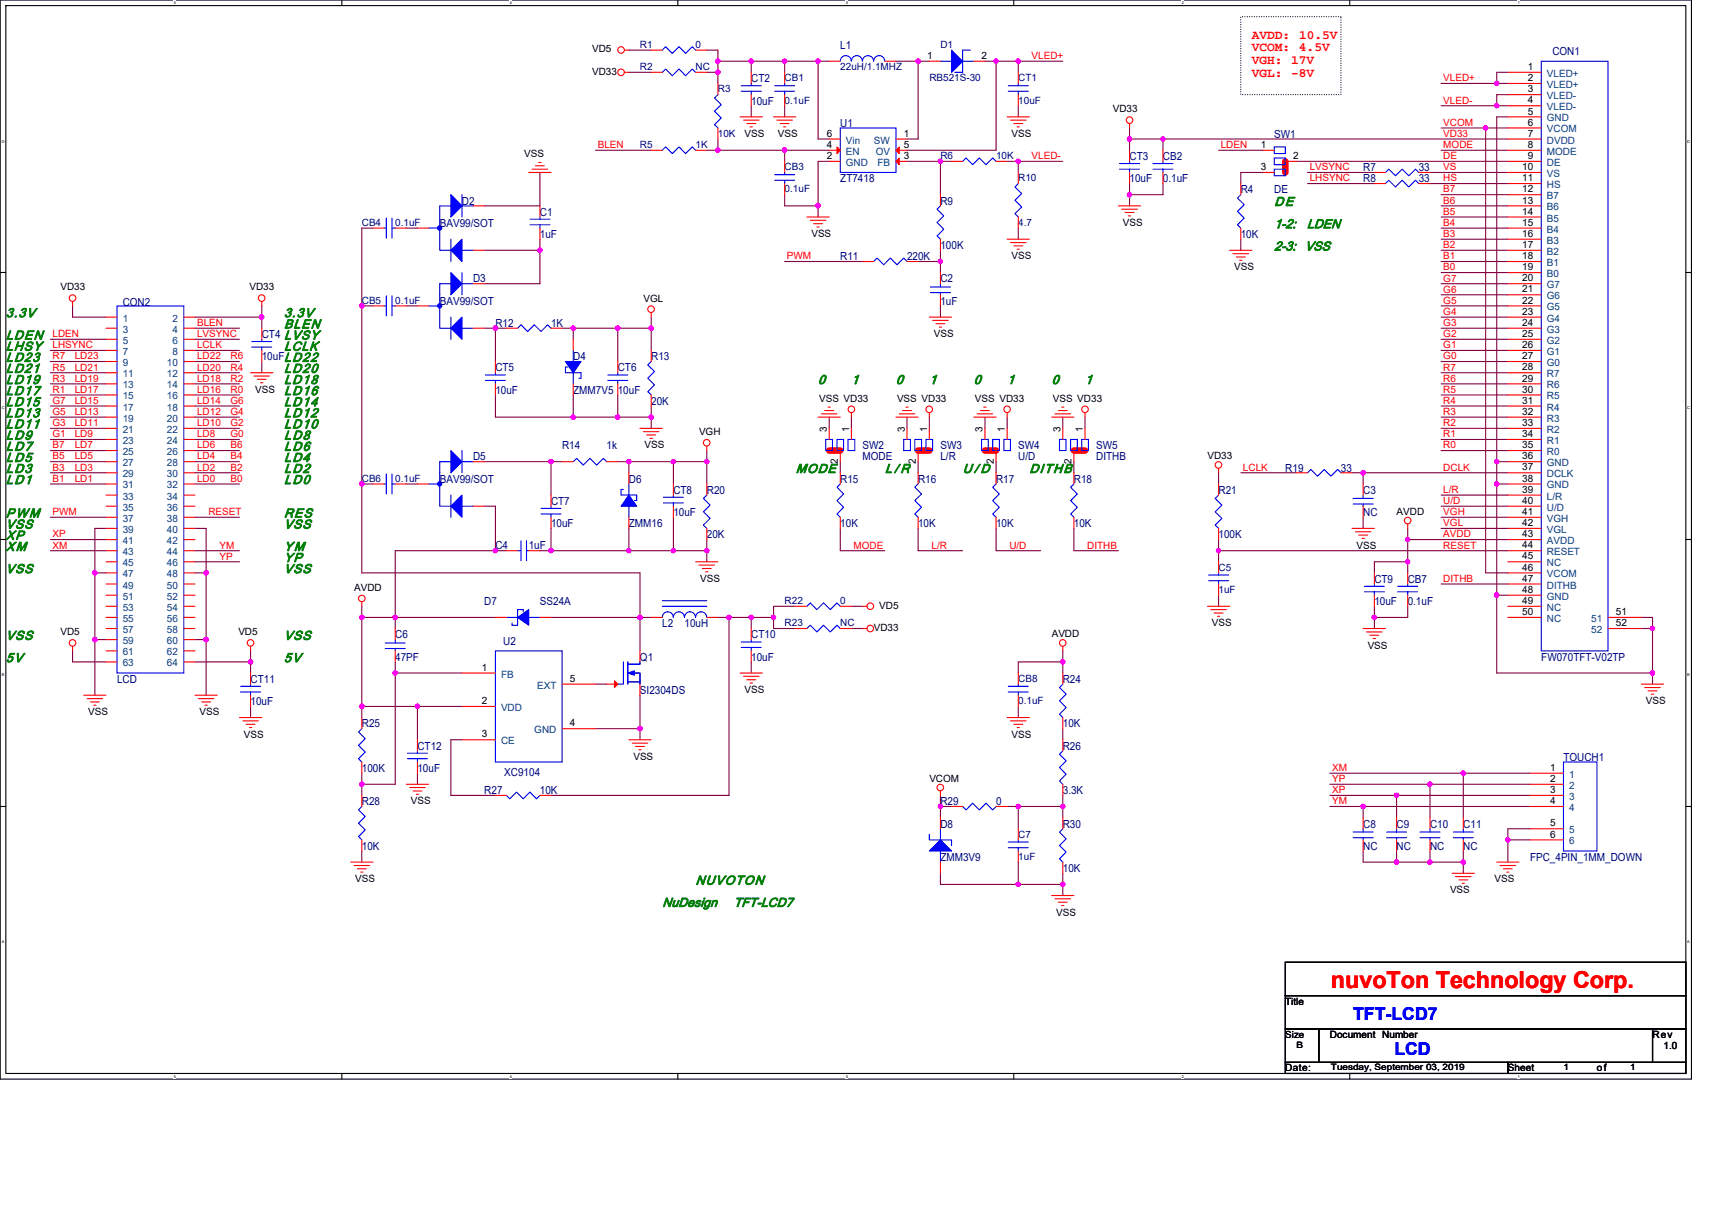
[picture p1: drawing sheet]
<svg xmlns="http://www.w3.org/2000/svg" width="297mm" height="210mm" viewBox="0 0 297 210" stroke-linecap="round" stroke-linejoin="round" font-family="sans-serif">
<defs><g id="words">
<text font-size="4" fill="#f00" x="230.9" y="171.5">nuvoTon Technology Corp.</text>
<g font-size="3.1" fill="#00f">
<text x="234.8" y="177">TFT-LCD7</text>
<text x="241.9" y="183.1">LCD</text>
</g>
<g font-size="2.2" fill="#f00">
<text x="217.2" y="6.7">AVDD: 10.5V</text>
<text x="217.2" y="8.9">VCOM: 4.5V</text>
<text x="217.2" y="11.1">VGH: 17V</text>
<text x="217.2" y="13.4">VGL: -8V</text>
</g>
<g font-size="2.2" fill="#008000">
<text x="221.1" y="35.7">DE</text>
<text x="221.1" y="39.6">1-2:</text>
<text x="226.7" y="39.6">LDEN</text>
<text x="221.1" y="43.5">2-3:</text>
<text x="226.4" y="43.5">VSS</text>
<text x="1" y="58.9">LDEN</text>
<text x="1" y="55">3.3V</text>
<text x="49.3" y="58.9">LVSY</text>
<text x="49.3" y="57">BLEN</text>
<text x="49.3" y="55">3.3V</text>
<text x="1" y="64.7">LD21</text>
<text x="1" y="62.8">LD23</text>
<text x="1" y="60.8">LHSY</text>
<text x="49.3" y="64.7">LD20</text>
<text x="49.3" y="62.8">LD22</text>
<text x="49.3" y="60.8">LCLK</text>
<text x="1" y="70.5">LD15</text>
<text x="1" y="68.6">LD17</text>
<text x="1" y="66.6">LD19</text>
<text x="49.3" y="70.5">LD14</text>
<text x="49.3" y="68.6">LD16</text>
<text x="49.3" y="66.6">LD18</text>
<text x="141.9" y="66.6">0</text>
<text x="147.7" y="66.6">1</text>
<text x="155.4" y="66.6">0</text>
<text x="161.2" y="66.6">1</text>
<text x="168.9" y="66.6">0</text>
<text x="174.7" y="66.6">1</text>
<text x="182.5" y="66.6">0</text>
<text x="188.3" y="66.6">1</text>
<text x="1" y="76.3">LD9</text>
<text x="1" y="74.3">LD11</text>
<text x="1" y="72.4">LD13</text>
<text x="49.3" y="76.3">LD8</text>
<text x="49.3" y="74.3">LD10</text>
<text x="49.3" y="72.4">LD12</text>
<text x="1" y="84">LD1</text>
<text x="1" y="82.1">LD3</text>
<text x="1" y="80.1">LD5</text>
<text x="1" y="78.2">LD7</text>
<text x="49.3" y="84">LD0</text>
<text x="49.3" y="82.1">LD2</text>
<text x="49.3" y="80.1">LD4</text>
<text x="49.3" y="78.2">LD6</text>
<text x="138.1" y="82.1">MODE</text>
<text x="153.5" y="82.1">L / R</text>
<text x="167" y="82.1">U / D</text>
<text x="178.6" y="82.1">DITHB</text>
<text x="1" y="89.8">PWM</text>
<text x="49.3" y="89.8">RES</text>
<text x="1" y="95.6">XM</text>
<text x="1" y="93.6">XP</text>
<text x="1" y="91.7">VSS</text>
<text x="49.3" y="91.7">VSS</text>
<text x="49.3" y="95.6">YM</text>
<text x="1" y="99.4">VSS</text>
<text x="49.3" y="99.4">VSS</text>
<text x="49.3" y="97.5">YP</text>
<text x="1" y="111">VSS</text>
<text x="49.3" y="111">VSS</text>
<text x="1" y="114.9">5V</text>
<text x="49.3" y="114.9">5V</text>
<text x="120.7" y="153.5">NUVOTON</text>
<text x="114.9" y="157.4">NuDesign</text>
<text x="127.3" y="157.4">TFT-LCD7</text>
</g>
<g font-size="1.9" fill="#000080">
<text x="145.8" y="8.5">L1</text>
<text x="269.3" y="9.6">CON1</text>
<text x="130.3" y="14.3">CT2</text>
<text x="130.3" y="18.1">10uF</text>
<text x="145.8" y="22">U1</text>
<text x="221.1" y="23.9">SW1</text>
<text x="196" y="27.8">CT3</text>
<text x="201.8" y="27.8">CB2</text>
<text x="236.5" y="29.7">R7</text>
<text x="246.2" y="29.7">33</text>
<text x="80.2" y="35.5">D2</text>
<text x="145.8" y="31.6">ZT7418</text>
<text x="163.2" y="35.5">R9</text>
<text x="196" y="31.6">10uF</text>
<text x="201.8" y="31.6">0.1uF</text>
<text x="215.3" y="33.6">R4</text>
<text x="221.1" y="33.6">DE</text>
<text x="236.5" y="31.6">R8</text>
<text x="246.2" y="31.6">33</text>
<text x="76.3" y="39.4">BAV99/SOT</text>
<text x="93.7" y="37.4">C1</text>
<text x="93.7" y="41.3">1uF</text>
<text x="215.3" y="41.3">10K</text>
<text x="145.8" y="45.1">R11</text>
<text x="157.4" y="45.1">220K</text>
<text x="163.2" y="43.2">100K</text>
<text x="21.3" y="53.1">CON2</text>
<text x="76.3" y="52.9">BAV99/SOT</text>
<text x="82.1" y="49">D3</text>
<text x="163.2" y="49">C2</text>
<text x="163.2" y="52.9">1uF</text>
<text x="45.4" y="58.7">CT4</text>
<text x="86" y="56.7">R12</text>
<text x="95.6" y="56.7">1K</text>
<text x="45.4" y="62.5">10uF</text>
<text x="86" y="64.5">CT5</text>
<text x="99.5" y="62.5">D4</text>
<text x="107.2" y="64.5">CT6</text>
<text x="113" y="62.5">R13</text>
<text x="86" y="68.3">10uF</text>
<text x="99.5" y="68.3">ZMM7V5</text>
<text x="107.2" y="68.3">10uF</text>
<text x="113" y="70.3">20K</text>
<text x="97.5" y="78">R14</text>
<text x="105.3" y="78">1k</text>
<text x="149.6" y="78">SW2</text>
<text x="163.2" y="78">SW3</text>
<text x="176.7" y="78">SW4</text>
<text x="190.2" y="78">SW5</text>
<text x="76.3" y="83.8">BAV99/SOT</text>
<text x="82.1" y="79.9">D5</text>
<text x="109.1" y="83.8">D6</text>
<text x="145.8" y="83.8">R15</text>
<text x="149.6" y="79.9">MODE</text>
<text x="159.3" y="83.8">R16</text>
<text x="163.2" y="79.9">L/R</text>
<text x="172.8" y="83.8">R17</text>
<text x="176.7" y="79.9">U/D</text>
<text x="186.3" y="83.8">R18</text>
<text x="190.2" y="79.9">DITHB</text>
<text x="223" y="81.8">R19</text>
<text x="232.7" y="81.8">33</text>
<text x="95.6" y="87.6">CT7</text>
<text x="116.8" y="85.7">CT8</text>
<text x="116.8" y="89.6">10uF</text>
<text x="122.6" y="85.7">R20</text>
<text x="211.4" y="85.7">R21</text>
<text x="236.5" y="85.7">C3</text>
<text x="236.5" y="89.6">NC</text>
<text x="86" y="95.4">C4</text>
<text x="91.7" y="95.4">1uF</text>
<text x="95.6" y="91.5">10uF</text>
<text x="109.1" y="91.5">ZMM16</text>
<text x="122.6" y="93.4">20K</text>
<text x="145.8" y="91.5">10K</text>
<text x="159.3" y="91.5">10K</text>
<text x="172.8" y="91.5">10K</text>
<text x="186.3" y="91.5">10K</text>
<text x="211.4" y="93.4">100K</text>
<text x="238.5" y="101.1">CT9</text>
<text x="244.2" y="101.1">CB7</text>
<text x="84" y="105">D7</text>
<text x="93.7" y="105">SS24A</text>
<text x="238.5" y="105">10uF</text>
<text x="244.2" y="105">0.1uF</text>
<text x="68.6" y="110.8">C6</text>
<text x="87.3" y="112">U2</text>
<text x="114.9" y="108.9">L2</text>
<text x="118.8" y="108.9">10uH</text>
<text x="130.3" y="110.8">CT10</text>
<text x="20.3" y="118.5">LCD</text>
<text x="43.5" y="118.5">CT11</text>
<text x="68.6" y="114.7">47PF</text>
<text x="111" y="114.7">Q1</text>
<text x="130.3" y="114.7">10uF</text>
<text x="184.4" y="118.5">R24</text>
<text x="267.4" y="114.7">FW070TFT-V02TP</text>
<text x="43.5" y="122.4">10uF</text>
<text x="111" y="120.4">SI2304DS</text>
<text x="62.8" y="126.2">R25</text>
<text x="72.4" y="130.1">CT12</text>
<text x="184.4" y="126.2">10K</text>
<text x="184.4" y="130.1">R26</text>
<text x="62.8" y="134">100K</text>
<text x="72.4" y="134">10uF</text>
<text x="84" y="137.8">R27</text>
<text x="87.5" y="134.7">XC9104</text>
<text x="93.7" y="137.8">10K</text>
<text x="184.4" y="137.8">3.3K</text>
<text x="271.3" y="132">TOUCH1</text>
<text x="62.8" y="139.7">R28</text>
<text x="163.2" y="143.6">D8</text>
<text x="163.2" y="139.7">R29</text>
<text x="172.8" y="139.7">0</text>
<text x="184.4" y="143.6">R30</text>
<text x="236.5" y="143.6">C8</text>
<text x="242.3" y="143.6">C9</text>
<text x="248.1" y="143.6">C10</text>
<text x="253.9" y="143.6">C11</text>
<text x="62.8" y="147.5">10K</text>
<text x="163.2" y="149.4">ZMM3V9</text>
<text x="236.5" y="147.5">NC</text>
<text x="242.3" y="147.5">NC</text>
<text x="248.1" y="147.5">NC</text>
<text x="253.9" y="147.5">NC</text>
<text x="265.5" y="149.4">FPC_4PIN_1MM_DOWN</text>
<text x="184.4" y="151.3">10K</text>
</g>
<g font-size="1.7">
<text x="102.7" y="9.1">VD5</text>
<text x="160.8" y="10.2">1</text>
<text x="170.3" y="10.2">2</text>
<text x="102.7" y="12.9">VD33</text>
<text x="265.1" y="12.1">1</text>
<text x="265.1" y="14.1">2</text>
<text x="265.1" y="16">3</text>
<text x="265.1" y="17.9">4</text>
<text x="129.2" y="23.7">VSS</text>
<text x="135" y="23.7">VSS</text>
<text x="143.5" y="23.7">6</text>
<text x="156.8" y="23.7">1</text>
<text x="175.5" y="23.7">VSS</text>
<text x="193.1" y="19.5">VD33</text>
<text x="265.1" y="19.9">5</text>
<text x="265.1" y="21.8">6</text>
<text x="265.1" y="23.7">7</text>
<text x="91" y="27.2">VSS</text>
<text x="143.5" y="27.6">2</text>
<text x="143.5" y="25.7">4</text>
<text x="156.8" y="25.7">5</text>
<text x="156.8" y="27.6">3</text>
<text x="218.8" y="25.7">1</text>
<text x="218.8" y="29.5">3</text>
<text x="224.4" y="27.6">2</text>
<text x="264.1" y="29.5">10</text>
<text x="265.1" y="25.7">8</text>
<text x="265.1" y="27.6">9</text>
<text x="264.1" y="31.5">11</text>
<text x="264.1" y="33.4">12</text>
<text x="264.1" y="35.3">13</text>
<text x="140.8" y="41.1">VSS</text>
<text x="194.8" y="39.2">VSS</text>
<text x="264.1" y="37.3">14</text>
<text x="264.1" y="39.2">15</text>
<text x="264.1" y="41.1">16</text>
<text x="175.5" y="45">VSS</text>
<text x="214.1" y="46.9">VSS</text>
<text x="264.1" y="43">17</text>
<text x="264.1" y="45">18</text>
<text x="264.1" y="46.9">19</text>
<text x="10.5" y="50.4">VD33</text>
<text x="43.3" y="50.4">VD33</text>
<text x="111.6" y="52.3">VGL</text>
<text x="264.1" y="48.8">20</text>
<text x="264.1" y="50.8">21</text>
<text x="264.1" y="52.7">22</text>
<text x="162" y="58.5">VSS</text>
<text x="264.1" y="54.6">23</text>
<text x="264.1" y="56.6">24</text>
<text x="264.1" y="58.5">25</text>
<text x="264.1" y="60.4">26</text>
<text x="264.1" y="62.3">27</text>
<text x="264.1" y="64.3">28</text>
<text x="44.3" y="68.2">VSS</text>
<text x="142.1" y="69.7">VSS VD33</text>
<text x="155.6" y="69.7">VSS VD33</text>
<text x="169.2" y="69.7">VSS VD33</text>
<text x="182.7" y="69.7">VSS VD33</text>
<text x="264.1" y="66.2">29</text>
<text x="264.1" y="68.1">30</text>
<text x="264.1" y="70.1">31</text>
<text x="264.1" y="72">32</text>
<text x="111.8" y="77.8">VSS</text>
<text x="121.3" y="75.5">VGH</text>
<text x="143.5" y="74.9" transform="rotate(-90 143.5 74.9)">3</text>
<text x="147.3" y="74.9" transform="rotate(-90 147.3 74.9)">1</text>
<text x="157" y="74.9" transform="rotate(-90 157 74.9)">3</text>
<text x="160.8" y="74.9" transform="rotate(-90 160.8 74.9)">1</text>
<text x="170.5" y="74.9" transform="rotate(-90 170.5 74.9)">3</text>
<text x="174.3" y="74.9" transform="rotate(-90 174.3 74.9)">1</text>
<text x="184" y="74.9" transform="rotate(-90 184 74.9)">3</text>
<text x="187.9" y="74.9" transform="rotate(-90 187.9 74.9)">1</text>
<text x="264.1" y="73.9">33</text>
<text x="264.1" y="75.9">34</text>
<text x="264.1" y="77.8">35</text>
<text x="145.4" y="80.5" transform="rotate(-90 145.4 80.5)">2</text>
<text x="158.9" y="80.5" transform="rotate(-90 158.9 80.5)">2</text>
<text x="172.4" y="80.5" transform="rotate(-90 172.4 80.5)">2</text>
<text x="185.9" y="80.5" transform="rotate(-90 185.9 80.5)">2</text>
<text x="209.5" y="79.7">VD33</text>
<text x="264.1" y="79.7">36</text>
<text x="264.1" y="81.6">37</text>
<text x="264.1" y="83.6">38</text>
<text x="242.3" y="89.4">AVDD</text>
<text x="264.1" y="85.5">39</text>
<text x="264.1" y="87.4">40</text>
<text x="264.1" y="89.4">41</text>
<text x="235.4" y="95.2">VSS</text>
<text x="264.1" y="91.3">42</text>
<text x="264.1" y="93.2">43</text>
<text x="264.1" y="95.2">44</text>
<text x="121.5" y="101">VSS</text>
<text x="264.1" y="97.1">45</text>
<text x="264.1" y="99">46</text>
<text x="264.1" y="100.9">47</text>
<text x="61.4" y="102.5">AVDD</text>
<text x="152.5" y="105.6">VD5</text>
<text x="264.1" y="102.9">48</text>
<text x="264.1" y="104.8">49</text>
<text x="264.1" y="106.7">50</text>
<text x="280.3" y="106.7">51</text>
<text x="10.5" y="110.2">VD5</text>
<text x="41.4" y="110.2">VD5</text>
<text x="151.6" y="109.5">VD33</text>
<text x="182.5" y="110.6">AVDD</text>
<text x="210.3" y="108.7">VSS</text>
<text x="237.3" y="112.5">VSS</text>
<text x="280.3" y="108.7">52</text>
<text x="83.6" y="116.4">1</text>
<text x="98.9" y="118.3">5</text>
<text x="15.3" y="124.1">VSS</text>
<text x="34.6" y="124.1">VSS</text>
<text x="83.6" y="122.2">2</text>
<text x="129.2" y="120.3">VSS</text>
<text x="285.6" y="122.2">VSS</text>
<text x="42.3" y="128">VSS</text>
<text x="83.6" y="128">3</text>
<text x="98.9" y="126">4</text>
<text x="109.9" y="131.8">VSS</text>
<text x="175.5" y="128">VSS</text>
<text x="161.2" y="135.7">VCOM</text>
<text x="268.9" y="133.8">1</text>
<text x="268.9" y="135.7">2</text>
<text x="268.9" y="137.6">3</text>
<text x="71.3" y="139.6">VSS</text>
<text x="268.9" y="139.6">4</text>
<text x="268.9" y="143.4">5</text>
<text x="268.9" y="145.4">6</text>
<text x="61.6" y="153.1">VSS</text>
<text x="251.6" y="155">VSS</text>
<text x="259.3" y="153.1">VSS</text>
<text x="183.2" y="158.9">VSS</text>
<text x="223" y="174.3">Title</text>
<text x="223" y="180.1">Size</text>
<text x="223" y="185.9">Date:</text>
<text x="230.7" y="180.1">Document Number</text>
<text x="261.6" y="185.9">Sheet</text>
<text x="277.1" y="185.9">of</text>
<text x="286.7" y="180.1">Rev</text>
<text x="288.6" y="182.1">1.0</text>
</g>
<g font-size="1.7" fill="#000080">
<text x="111" y="8.3">R1</text>
<text x="120.7" y="8.3">0</text>
<text x="163.2" y="8.3">D1</text>
<text x="111" y="12.2">R2</text>
<text x="120.7" y="12.2">NC</text>
<text x="124.6" y="16">R3</text>
<text x="136.1" y="14.1">CB1</text>
<text x="136.1" y="18">0.1uF</text>
<text x="145.8" y="12.2">22uH/1.1MHZ</text>
<text x="161.2" y="14.1">RB521S-30</text>
<text x="176.7" y="14.1">CT1</text>
<text x="176.7" y="18">10uF</text>
<text x="124.6" y="23.7">10K</text>
<text x="111" y="25.7">R5</text>
<text x="120.7" y="25.7">1K</text>
<text x="136.1" y="29.5">CB3</text>
<text x="163.2" y="27.6">R6</text>
<text x="172.8" y="27.6">10K</text>
<text x="136.1" y="33.4">0.1uF</text>
<text x="176.7" y="31.5">R10</text>
<text x="62.8" y="39.2">CB4</text>
<text x="68.6" y="39.2">0.1uF</text>
<text x="176.7" y="39.2">4.7</text>
<text x="62.8" y="52.7">CB5</text>
<text x="68.6" y="52.7">0.1uF</text>
<text x="62.8" y="83.6">CB6</text>
<text x="68.6" y="83.6">0.1uF</text>
<text x="211.4" y="99">C5</text>
<text x="136.1" y="104.8">R22</text>
<text x="145.8" y="104.8">0</text>
<text x="211.4" y="102.9">1uF</text>
<text x="136.1" y="108.7">R23</text>
<text x="145.8" y="108.7">NC</text>
<text x="176.7" y="118.3">CB8</text>
<text x="176.7" y="122.2">0.1uF</text>
<text x="176.7" y="145.4">C7</text>
<text x="176.7" y="149.2">1uF</text>
</g>
<g font-size="1.7" fill="#f00">
<text x="179" y="10.2">VLED+</text>
<text x="250.4" y="14.1">VLED+</text>
<text x="250.4" y="18">VLED-</text>
<text x="250.4" y="21.8">VCOM</text>
<text x="250.4" y="23.7">VD33</text>
<text x="103.7" y="25.7">BLEN</text>
<text x="179" y="27.6">VLED-</text>
<text x="211.8" y="25.7">LDEN</text>
<text x="227.2" y="29.5">LVSYNC</text>
<text x="250.4" y="25.7">MODE</text>
<text x="250.4" y="27.6">DE</text>
<text x="250.4" y="29.5">VS</text>
<text x="227.2" y="31.5">LHSYNC</text>
<text x="250.4" y="31.5">HS</text>
<text x="250.4" y="33.4">B7</text>
<text x="250.4" y="35.3">B6</text>
<text x="250.4" y="37.3">B5</text>
<text x="250.4" y="39.2">B4</text>
<text x="250.4" y="41.1">B3</text>
<text x="136.5" y="45">PWM</text>
<text x="250.4" y="45">B1</text>
<text x="250.4" y="43.1">B2</text>
<text x="250.4" y="46.9">B0</text>
<text x="250.4" y="48.9">G7</text>
<text x="250.4" y="50.8">G6</text>
<text x="250.4" y="52.7">G5</text>
<text x="9.1" y="58.5">LDEN</text>
<text x="34.2" y="56.6">BLEN</text>
<text x="34.2" y="58.5">LVSYNC</text>
<text x="250.4" y="54.7">G4</text>
<text x="250.4" y="56.6">G3</text>
<text x="250.4" y="58.5">G2</text>
<text x="9.1" y="60.4">LHSYNC</text>
<text x="9.1" y="64.3">R5</text>
<text x="9.1" y="62.4">R7</text>
<text x="13" y="64.3">LD21</text>
<text x="13" y="62.4">LD23</text>
<text x="34.2" y="64.3">LD20</text>
<text x="34.2" y="62.4">LD22</text>
<text x="34.2" y="60.4">LCLK</text>
<text x="40" y="64.3">R4</text>
<text x="40" y="62.4">R6</text>
<text x="250.4" y="60.4">G1</text>
<text x="250.4" y="62.4">G0</text>
<text x="250.4" y="64.3">R7</text>
<text x="9.1" y="70.1">G7</text>
<text x="9.1" y="68.2">R1</text>
<text x="9.1" y="66.2">R3</text>
<text x="13" y="70.1">LD15</text>
<text x="13" y="68.2">LD17</text>
<text x="13" y="66.2">LD19</text>
<text x="34.2" y="70.1">LD14</text>
<text x="34.2" y="68.2">LD16</text>
<text x="34.2" y="66.2">LD18</text>
<text x="40" y="70.1">G6</text>
<text x="40" y="68.2">R0</text>
<text x="40" y="66.2">R2</text>
<text x="250.4" y="66.2">R6</text>
<text x="250.4" y="68.2">R5</text>
<text x="250.4" y="70.1">R4</text>
<text x="9.1" y="74">G3</text>
<text x="9.1" y="72">G5</text>
<text x="9.1" y="75.9">G1</text>
<text x="9.1" y="77.8">B7</text>
<text x="13" y="74">LD11</text>
<text x="13" y="72">LD13</text>
<text x="13" y="75.9">LD9</text>
<text x="13" y="77.8">LD7</text>
<text x="34.2" y="72">LD12</text>
<text x="34.2" y="74">LD10</text>
<text x="34.2" y="75.9">LD8</text>
<text x="34.2" y="77.8">LD6</text>
<text x="40" y="72">G4</text>
<text x="40" y="74">G2</text>
<text x="40" y="75.9">G0</text>
<text x="40" y="77.8">B6</text>
<text x="250.4" y="72">R3</text>
<text x="250.4" y="74">R2</text>
<text x="250.4" y="75.9">R1</text>
<text x="250.4" y="77.8">R0</text>
<text x="9.1" y="83.6">B1</text>
<text x="9.1" y="81.7">B3</text>
<text x="9.1" y="79.7">B5</text>
<text x="13" y="83.6">LD1</text>
<text x="13" y="81.7">LD3</text>
<text x="13" y="79.7">LD5</text>
<text x="34.2" y="79.7">LD4</text>
<text x="34.2" y="81.7">LD2</text>
<text x="34.2" y="83.6">LD0</text>
<text x="40" y="79.7">B4</text>
<text x="40" y="81.7">B2</text>
<text x="40" y="83.6">B0</text>
<text x="215.7" y="81.7">LCLK</text>
<text x="250.4" y="81.7">DCLK</text>
<text x="9.1" y="89.4">PWM</text>
<text x="36.1" y="89.4">RESET</text>
<text x="250.4" y="85.5">L/R</text>
<text x="250.4" y="87.5">U/D</text>
<text x="250.4" y="89.4">VGH</text>
<text x="9.1" y="95.2">XM</text>
<text x="9.1" y="93.3">XP</text>
<text x="38.1" y="95.2">YM</text>
<text x="148.1" y="95.2">MODE</text>
<text x="161.6" y="95.2">L/R</text>
<text x="175.1" y="95.2">U/D</text>
<text x="188.6" y="95.2">DITHB</text>
<text x="250.4" y="91.3">VGL</text>
<text x="250.4" y="93.3">AVDD</text>
<text x="250.4" y="95.2">RESET</text>
<text x="38.1" y="97.1">YP</text>
<text x="250.4" y="101">DITHB</text>
<text x="231.1" y="133.8">XM</text>
<text x="231.1" y="135.7">YP</text>
<text x="231.1" y="137.6">XP</text>
<text x="231.1" y="139.6">YM</text>
</g>
<g font-size="1.7" fill="#004080">
<text x="268.4" y="13.3">VLED+</text>
<text x="268.4" y="15.3">VLED+</text>
<text x="268.4" y="17.2">VLED-</text>
<text x="268.4" y="19.1">VLED-</text>
<text x="268.4" y="21.1">GND</text>
<text x="268.4" y="23">VCOM</text>
<text x="146.8" y="28.8">GND</text>
<text x="146.8" y="26.9">EN</text>
<text x="146.8" y="24.9">Vin</text>
<text x="151.6" y="24.9">SW</text>
<text x="152" y="26.9">OV</text>
<text x="152.2" y="28.8">FB</text>
<text x="268.4" y="24.9">DVDD</text>
<text x="268.4" y="26.9">MODE</text>
<text x="268.4" y="28.8">DE</text>
<text x="268.4" y="30.7">VS</text>
<text x="268.4" y="32.6">HS</text>
<text x="268.4" y="34.6">B7</text>
<text x="268.4" y="36.5">B6</text>
<text x="268.4" y="38.4">B5</text>
<text x="268.4" y="40.4">B4</text>
<text x="268.4" y="42.3">B3</text>
<text x="268.4" y="44.2">B2</text>
<text x="268.4" y="46.2">B1</text>
<text x="268.4" y="48.1">B0</text>
<text x="268.4" y="50">G7</text>
<text x="268.4" y="51.9">G6</text>
<text x="268.4" y="53.9">G5</text>
<text x="21.3" y="55.8">1</text>
<text x="21.3" y="57.7">3</text>
<text x="21.3" y="59.7">5</text>
<text x="29.9" y="55.8">2</text>
<text x="29.9" y="57.7">4</text>
<text x="29.9" y="59.7">6</text>
<text x="268.4" y="55.8">G4</text>
<text x="268.4" y="57.7">G3</text>
<text x="268.4" y="59.7">G2</text>
<text x="21.3" y="61.6">7</text>
<text x="21.3" y="63.5">9</text>
<text x="21.3" y="65.5">11</text>
<text x="29" y="63.5">10</text>
<text x="29" y="65.5">12</text>
<text x="29.9" y="61.6">8</text>
<text x="268.4" y="61.6">G1</text>
<text x="268.4" y="63.5">G0</text>
<text x="268.4" y="65.5">R7</text>
<text x="21.3" y="67.4">13</text>
<text x="21.3" y="69.3">15</text>
<text x="21.3" y="71.2">17</text>
<text x="29" y="67.4">14</text>
<text x="29" y="69.3">16</text>
<text x="29" y="71.2">18</text>
<text x="268.4" y="67.4">R6</text>
<text x="268.4" y="69.3">R5</text>
<text x="268.4" y="71.2">R4</text>
<text x="21.3" y="73.2">19</text>
<text x="21.3" y="75.1">21</text>
<text x="21.3" y="77">23</text>
<text x="29" y="73.2">20</text>
<text x="29" y="75.1">22</text>
<text x="29" y="77">24</text>
<text x="268.4" y="73.2">R3</text>
<text x="268.4" y="75.1">R2</text>
<text x="268.4" y="77">R1</text>
<text x="21.3" y="79">25</text>
<text x="21.3" y="80.9">27</text>
<text x="21.3" y="82.8">29</text>
<text x="29" y="79">26</text>
<text x="29" y="80.9">28</text>
<text x="29" y="82.8">30</text>
<text x="268.4" y="79">R0</text>
<text x="268.4" y="80.9">GND</text>
<text x="268.4" y="82.8">DCLK</text>
<text x="21.3" y="84.8">31</text>
<text x="21.3" y="86.7">33</text>
<text x="21.3" y="88.6">35</text>
<text x="29" y="84.8">32</text>
<text x="29" y="86.7">34</text>
<text x="29" y="88.6">36</text>
<text x="268.4" y="84.8">GND</text>
<text x="268.4" y="86.7">L/R</text>
<text x="268.4" y="88.6">U/D</text>
<text x="21.3" y="90.6">37</text>
<text x="21.3" y="92.5">39</text>
<text x="21.3" y="94.4">41</text>
<text x="29" y="90.6">38</text>
<text x="29" y="92.5">40</text>
<text x="29" y="94.4">42</text>
<text x="268.4" y="90.6">VGH</text>
<text x="268.4" y="92.5">VGL</text>
<text x="268.4" y="94.4">AVDD</text>
<text x="21.3" y="96.4">43</text>
<text x="21.3" y="98.3">45</text>
<text x="21.3" y="100.2">47</text>
<text x="29" y="96.4">44</text>
<text x="29" y="98.3">46</text>
<text x="29" y="100.2">48</text>
<text x="268.4" y="96.4">RESET</text>
<text x="268.4" y="98.3">NC</text>
<text x="268.4" y="100.2">VCOM</text>
<text x="21.3" y="102.1">49</text>
<text x="21.3" y="104.1">51</text>
<text x="21.3" y="106">53</text>
<text x="21.3" y="107.9">55</text>
<text x="29" y="102.1">50</text>
<text x="29" y="104.1">52</text>
<text x="29" y="106">54</text>
<text x="29" y="107.9">56</text>
<text x="268.4" y="102.1">DITHB</text>
<text x="268.4" y="104.1">GND</text>
<text x="268.4" y="106">NC</text>
<text x="268.4" y="107.9">NC</text>
<text x="276.1" y="107.9">51</text>
<text x="21.3" y="109.9">57</text>
<text x="21.3" y="111.8">59</text>
<text x="21.3" y="113.7">61</text>
<text x="29" y="109.9">58</text>
<text x="29" y="111.8">60</text>
<text x="29" y="113.7">62</text>
<text x="276.1" y="109.9">52</text>
<text x="21.3" y="115.7">63</text>
<text x="29" y="115.7">64</text>
<text x="86.9" y="117.6">FB</text>
<text x="93.2" y="119.5">EXT</text>
<text x="86.9" y="123.4">VDD</text>
<text x="86.9" y="129.2">CE</text>
<text x="92.7" y="127.2">GND</text>
<text x="272.2" y="135">1</text>
<text x="272.2" y="136.9">2</text>
<text x="272.2" y="138.8">3</text>
<text x="272.2" y="140.7">4</text>
<text x="272.2" y="144.6">5</text>
<text x="272.2" y="146.5">6</text>
</g>
<g font-size="1.5">
<text x="224.9" y="181.9">B</text>
<text x="230.9" y="185.7">Tuesday, September 03, 2019</text>
<text x="271.3" y="185.7">1</text>
<text x="282.8" y="185.7">1</text>
</g>
<g font-size=".7">
<text x="30.2" y=".7">5</text>
<text x="88.5" y=".7">4</text>
<text x="146.7" y=".7">3</text>
<text x="205" y=".7">2</text>
<text x="263.3" y=".7">1</text>
<text x=".3" y="24.7">D</text>
<text x="292.8" y="24.7">D</text>
<text x=".3" y="71.1">C</text>
<text x="292.8" y="71.1">C</text>
<text x=".3" y="117.4">B</text>
<text x="292.8" y="117.4">B</text>
<text x=".3" y="163.7">A</text>
<text x="292.8" y="163.7">A</text>
<text x="30.2" y="187">5</text>
<text x="88.5" y="187">4</text>
<text x="146.7" y="187">3</text>
<text x="205" y="187">2</text>
<text x="263.3" y="187">1</text>
</g>
</g></defs>
<path d="M0 0h293.5v187.3h-293.5zM1 1h291.5v185.3h-291.5z" fill="none" stroke="#000" stroke-width=".19"/>
<g fill="#fff">
<path d="M30.2 .1h.3v.8h-.3z"/>
<path d="M30.2 186.4h.3v.8h-.3z"/>
</g>
<path d="M59.3 0v1M59.3 186.3v1" fill="none" stroke="#000" stroke-width=".19"/>
<g fill="#fff">
<path d="M88.5 .1h.3v.8h-.3z"/>
<path d="M88.5 186.4h.3v.8h-.3z"/>
</g>
<path d="M117.6 0v1M117.6 186.3v1" fill="none" stroke="#000" stroke-width=".19"/>
<g fill="#fff">
<path d="M146.7 .1h.4v.8h-.4z"/>
<path d="M146.7 186.4h.4v.8h-.4z"/>
</g>
<path d="M175.9 0v1M175.9 186.3v1" fill="none" stroke="#000" stroke-width=".19"/>
<g fill="#fff">
<path d="M205 .1h.4v.8h-.4z"/>
<path d="M205 186.4h.4v.8h-.4z"/>
</g>
<path d="M234.2 0v1M234.2 186.3v1" fill="none" stroke="#000" stroke-width=".19"/>
<g fill="#fff">
<path d="M263.3 .1h.4v.8h-.4z"/>
<path d="M263.3 186.4h.4v.8h-.4z"/>
<path d="M.3 24.1h.5v.8h-.5z"/>
<path d="M292.8 24.1h.4v.8h-.4z"/>
<path d="M.3 70.4h.5v.8h-.5z"/>
<path d="M292.8 70.4h.4v.8h-.4z"/>
</g>
<path d="M0 47.3h1M292.5 47.3h1" fill="none" stroke="#000" stroke-width=".19"/>
<g fill="#fff">
<path d="M.3 116.8h.4v.7h-.4z"/>
<path d="M292.8 116.8h.4v.7h-.4z"/>
</g>
<path d="M0 93.6h1M292.5 93.6h1" fill="none" stroke="#000" stroke-width=".19"/>
<g fill="#fff">
<path d="M.3 163.1h.4v.8h-.4z"/>
<path d="M292.8 163.1h.4v.8h-.4z"/>
</g>
<path d="M0 140h1M292.5 140h1M223 167h69.5v5.8h-69.5zM223 172.8h69.5v5.8h-69.5zM223 178.6h5.8v5.8h-5.8zM228.8 178.6h57.9v5.8h-57.9zM286.7 178.6h5.8v5.8h-5.8zM223 184.4h38.6v1.9h-38.6zM261.6 184.4h30.9v1.9h-30.9z" fill="none" stroke="#000" stroke-width=".19"/>
<path d="M215.3 2.9h17.4v13.5h-17.4z" fill="none" stroke="#000" stroke-width=".19" stroke-dasharray="0 .4"/>
<path d="M223 28v1.9M143.9 78.2h1.9M159.3 78.2h1.9M170.9 78.2h1.9M186.3 78.2h2" fill="none" stroke="#f00" stroke-width="1.1"/>
<g fill="none" stroke="#800040" stroke-width=".19">
<path d="M109.1 8.7h3.9M109.1 12.6h3.9M122.6 8.7h2v1.9M122.6 12.6h2M124.6 10.6h5.7M124.6 10.6v2M124.6 12.6v1.9M130.3 10.6v2M130.3 18.4v1.9M130.3 10.6h5.8M136.1 18.4v1.9M136.1 10.6v2"/>
<path d="M136.1 10.6h5.8M141.9 10.6v13.5h2M141.9 10.6h2M155.4 10.6h3.9M159.3 10.6v13.5h-1.9M159.3 10.6h1.9M170.9 10.6h5.8M172.8 10.6v15.5h-15.4M176.7 18.4v1.9M176.7 10.6v2M176.7 10.6h7.7M250 14.5h11.6"/>
<path d="M250 18.4h11.6M261.6 12.6h-1.9v1.9M261.6 16.4h-1.9v2M64.7 39.6h-1.9v13.5M70.5 39.6h1.9M93.7 29.9v5.8h-9.7M103.3 26.1h9.7M122.6 26.1h2M124.6 24.1v2M124.6 26.1h11.5M136.1 33.8v1.9h5.8v2M136.1 26.1v1.9"/>
<path d="M136.1 26.1h7.8M143.9 28h-2v7.7M157.4 28h5.8M163.2 28v5.8M163.2 28h1.9M174.7 28h2M176.7 28v1.9M176.7 28h7.7M176.7 39.6v1.9M196 24.1v2M196 22.2v1.9M196 31.9v1.9"/>
<path d="M196 33.8v1.9M196 24.1h5.8v2M201.8 31.9v1.9h-5.8M201.8 24.1h59.8M211.4 26.1h7.8M219.2 29.9h-3.9v2M224.9 28h36.7M226.9 31.9h11.6M226.9 29.9h11.6M248.1 29.9h13.5M248.1 31.9h13.5M250 26.1h11.6"/>
<path d="M250 33.8h11.6M250 35.7h11.6M250 37.7h11.6M250 39.6h11.6M250 22.2h7.8M257.8 22.2v77.2h3.8M257.8 22.2h3.8M261.6 20.3h-1.9v59.8M8.7 58.9h9.7M12.6 53.1v1.9h5.8M33.8 55h11.6M33.8 57h7.7"/>
<path d="M33.8 58.9h7.7M45.4 53.1v1.9M45.4 55v2M62.8 53.1v30.9M62.8 53.1h1.9M70.5 53.1h1.9M84 43.4h9.7M84 57h2M86 57h1.9M86 57v5.7M93.7 41.5v1.9M93.7 43.4v5.8h-9.7"/>
<path d="M97.5 57h2M99.5 57h7.7M99.5 57v1.9M107.2 57v5.7M107.2 57h5.8M113 55v2M113 57v3.8M136.1 45.4h13.5M159.3 45.4h3.9M163.2 45.4v1.9M163.2 43.4v2M163.2 53.1v1.9"/>
<path d="M215.3 41.5v1.9M250 45.4h11.6M250 41.5h11.6M250 43.4h11.6M250 47.3h11.6M250 49.2h11.6M250 51.2h11.6M250 53.1h11.6M250 55h11.6M250 57h11.6M250 58.9h11.6M8.7 70.5h9.7"/>
<path d="M8.7 74.3h9.7M8.7 72.4h9.7M8.7 76.3h9.7M8.7 78.2h9.7M8.7 68.5h9.7M8.7 66.6h9.7M8.7 64.7h9.7M8.7 62.7h9.7M8.7 60.8h9.7M33.8 70.5h7.7M33.8 72.4h7.7M33.8 74.3h7.7"/>
<path d="M33.8 76.3h7.7M33.8 78.2h7.7M33.8 68.5h7.7M33.8 66.6h7.7M33.8 64.7h7.7M33.8 62.7h7.7M33.8 60.8h7.7M45.4 62.7v2M86 68.5v3.9h13.5M99.5 72.4h7.7M99.5 68.5v3.9M107.2 68.5v3.9"/>
<path d="M107.2 72.4h5.8M113 70.5v1.9M113 72.4v1.9M122.6 78.2v1.9M143.9 72.4v1.9M147.7 72.4v1.9M157.4 72.4v1.9M161.2 72.4v1.9M170.9 72.4v1.9M174.7 72.4v1.9M184.4 72.4v1.9M188.3 72.4v1.9"/>
<path d="M250 60.8h11.6M250 62.7h11.6M250 64.7h11.6M250 66.6h11.6M250 68.5h11.6M250 70.5h11.6M250 72.4h11.6M250 74.3h11.6M250 76.3h11.6M250 78.2h11.6M8.7 84h9.7M8.7 82h9.7"/>
<path d="M8.7 80.1h9.7M8.7 89.8h9.7M8.7 93.6h9.7M8.7 95.6h9.7M18.4 99.4h-1.9v11.6M18.4 91.7h-1.9v7.7M33.8 80.1h7.7M33.8 82h7.7M33.8 84h7.7M33.8 91.7h2v19.3M33.8 99.4h2M33.8 97.5h7.7"/>
<path d="M33.8 95.6h7.7M33.8 89.8h7.7M62.8 84v15.4h48.2v7.7h2M62.8 84h1.9M70.5 84h1.9M84 87.8h2v7.8M84 80.1h11.6M86 95.6h-17.4v11.5M86 95.6h1.9M93.7 95.6h1.9M95.6 91.7v3.9M95.6 95.6h13.5"/>
<path d="M95.6 80.1h1.9M95.6 80.1v5.8M107.2 80.1h1.9M109.1 80.1h7.7M109.1 95.6h7.7M109.1 91.7v3.9M109.1 80.1v1.9M116.8 80.1v3.9M116.8 89.8v5.8M116.8 80.1h5.8M116.8 95.6h5.8M122.6 80.1v3.9"/>
<path d="M122.6 93.6v2M122.6 95.6v1.9M145.8 80.1v1.9M145.8 91.7v3.9h7.7M159.3 91.7v3.9h7.7M159.3 80.1v1.9M172.8 91.7v3.9h7.7M172.8 80.1v1.9M186.3 91.7v3.9h7.8M186.3 80.1v1.9M211.4 82v2M211.4 93.6v2"/>
<path d="M211.4 95.6v1.9M211.4 95.6h50.2M215.3 82h9.6M234.6 82h1.9v2M236.5 89.8v1.9M236.5 82h25.1M244.2 91.7v1.9M244.2 97.5h-5.7v1.9M244.2 93.6v5.8M244.2 93.6h17.4M250 85.9h11.6M250 87.8h11.6"/>
<path d="M250 89.8h11.6M250 91.7h11.6M259.7 80.1v3.9M259.7 84v19.3M259.7 80.1h1.9M259.7 84h1.9M12.6 112.9v2h5.8M18.4 111h-1.9v9.7M33.8 111h2M33.8 114.9h9.7M35.8 111v9.6M43.5 112.9v2"/>
<path d="M43.5 114.9v1.9M62.8 107.1v15.5M62.8 105.2v1.9M62.8 107.1h5.8M68.6 116.8v19.3h-5.8M68.6 116.8h11.6M68.6 107.1h17.4M68.6 107.1v2M68.6 114.9v1.9M95.6 107.1h15.4v5.8M103.3 118.7h2M124.6 107.1h1.9"/>
<path d="M126.5 107.1v30.9h-30.9M126.5 107.1h3.8M130.3 107.1h3.9M130.3 107.1v2M130.3 114.9v1.9M134.2 107.1v2h3.9M138.1 105.2h-3.9v1.9M147.7 105.2h1.9M147.7 109.1h1.9M184.4 112.9v2M184.4 114.9h-7.7v1.9M184.4 114.9v1.9"/>
<path d="M211.4 103.3v1.9M238.5 105.2v1.9M238.5 107.1v2M244.2 105.2v1.9h-5.7M250 101.3h11.6M259.7 103.3v13.5h27M259.7 103.3h1.9M284.8 107.1h1.9v2M284.8 109.1h1.9M286.7 109.1v7.7M286.7 116.8v1.9M43.5 122.6v1.9"/>
<path d="M62.8 122.6h9.6M62.8 134.2v1.9M62.8 122.6v1.9M62.8 136.1v1.9M72.4 122.6h7.8M72.4 134.2v1.9M72.4 122.6v5.8M80.2 128.4h-2v9.6h7.8M103.3 126.4h7.7M111 126.4v2M111 120.6v5.8M163.2 138v2"/>
<path d="M163.2 140h1.9M163.2 140v1.9M174.7 140h2M176.7 122.6v1.9M176.7 140v3.8M176.7 140h7.7M184.4 138v2M184.4 126.4v2M184.4 140v1.9M230.7 138h11.6M230.7 136.1h17.4M230.7 134.2h23.2"/>
<path d="M230.7 140h5.8M236.5 140h29M236.5 140v1.9M242.3 138v3.9M242.3 138h23.2M248.1 136.1v5.8M248.1 136.1h17.4M253.9 134.2v7.7M253.9 134.2h11.6M62.8 147.7v1.9M163.2 151.6v1.9h13.5M176.7 149.6v3.9"/>
<path d="M176.7 153.5h7.7M184.4 151.6v1.9M184.4 153.5v1.9M236.5 147.7v1.9h5.8M242.3 147.7v1.9M242.3 149.6h5.8M248.1 147.7v1.9M248.1 149.6h5.8M253.9 147.7v1.9M253.9 149.6v2M261.6 145.8h3.9M261.6 145.8v3.8"/>
<path d="M265.5 143.8h-3.9v2"/>
</g>
<g fill="#f0f" stroke="#f0f" stroke-width=".19">
<circle cx="259.7" cy="14.5" r=".38"/>
<circle cx="259.7" cy="18.3" r=".38"/>
<circle cx="201.8" cy="24.1" r=".38"/>
<circle cx="236.5" cy="82" r=".38"/>
<circle cx="286.7" cy="109.1" r=".38"/>
<circle cx="259.7" cy="80.1" r=".38"/>
<circle cx="259.7" cy="103.3" r=".38"/>
<circle cx="259.7" cy="84" r=".38"/>
<circle cx="286.7" cy="116.8" r=".38"/>
<circle cx="257.7" cy="22.2" r=".38"/>
<circle cx="196" cy="24.1" r=".38"/>
<circle cx="196" cy="33.8" r=".38"/>
<circle cx="136.1" cy="26.1" r=".38"/>
<circle cx="141.9" cy="35.7" r=".38"/>
<circle cx="159.3" cy="10.6" r=".38"/>
<circle cx="172.8" cy="10.6" r=".38"/>
<circle cx="176.7" cy="10.6" r=".38"/>
<circle cx="176.7" cy="28" r=".38"/>
<circle cx="163.2" cy="28" r=".38"/>
<circle cx="136.1" cy="10.6" r=".38"/>
<circle cx="141.9" cy="10.6" r=".38"/>
<circle cx="163.2" cy="45.4" r=".38"/>
<circle cx="111" cy="126.4" r=".38"/>
<circle cx="111" cy="107.1" r=".38"/>
<circle cx="68.6" cy="107.1" r=".38"/>
<circle cx="68.6" cy="116.8" r=".38"/>
<circle cx="72.4" cy="122.6" r=".38"/>
<circle cx="109.1" cy="95.6" r=".38"/>
<circle cx="85.9" cy="95.6" r=".38"/>
<circle cx="116.8" cy="80.1" r=".38"/>
<circle cx="109.1" cy="80.1" r=".38"/>
<circle cx="122.6" cy="80.1" r=".38"/>
<circle cx="122.6" cy="95.6" r=".38"/>
<circle cx="99.4" cy="56.9" r=".38"/>
<circle cx="99.4" cy="72.4" r=".38"/>
<circle cx="62.8" cy="136.1" r=".38"/>
<circle cx="62.8" cy="122.6" r=".38"/>
<circle cx="62.8" cy="107.1" r=".38"/>
<circle cx="116.8" cy="95.6" r=".38"/>
<circle cx="95.6" cy="80.1" r=".38"/>
<circle cx="95.6" cy="95.6" r=".38"/>
<circle cx="62.8" cy="84" r=".38"/>
<circle cx="85.9" cy="56.9" r=".38"/>
<circle cx="113" cy="56.9" r=".38"/>
<circle cx="107.2" cy="56.9" r=".38"/>
<circle cx="107.2" cy="72.4" r=".38"/>
<circle cx="113" cy="72.4" r=".38"/>
<circle cx="93.7" cy="43.4" r=".38"/>
<circle cx="62.8" cy="53.1" r=".38"/>
<circle cx="261.6" cy="145.7" r=".38"/>
<circle cx="253.9" cy="134.2" r=".38"/>
<circle cx="248.1" cy="136.1" r=".38"/>
<circle cx="242.3" cy="138" r=".38"/>
<circle cx="236.5" cy="140" r=".38"/>
<circle cx="253.9" cy="149.6" r=".38"/>
<circle cx="248.1" cy="149.6" r=".38"/>
<circle cx="242.3" cy="149.6" r=".38"/>
<circle cx="163.2" cy="140" r=".38"/>
<circle cx="184.4" cy="114.9" r=".38"/>
<circle cx="184.4" cy="153.5" r=".38"/>
<circle cx="176.7" cy="153.5" r=".38"/>
<circle cx="176.7" cy="140" r=".38"/>
<circle cx="184.4" cy="140" r=".38"/>
<circle cx="211.4" cy="95.6" r=".38"/>
<circle cx="43.5" cy="114.9" r=".38"/>
<circle cx="238.4" cy="107.1" r=".38"/>
<circle cx="244.2" cy="97.5" r=".38"/>
<circle cx="244.2" cy="93.6" r=".38"/>
<circle cx="130.3" cy="10.6" r=".38"/>
<circle cx="124.5" cy="10.6" r=".38"/>
<circle cx="124.5" cy="12.5" r=".38"/>
<circle cx="124.5" cy="26.1" r=".38"/>
<circle cx="130.3" cy="107.1" r=".38"/>
<circle cx="134.2" cy="107.1" r=".38"/>
<circle cx="45.4" cy="55" r=".38"/>
<circle cx="126.5" cy="107.1" r=".38"/>
<circle cx="16.4" cy="99.4" r=".38"/>
<circle cx="16.4" cy="111" r=".38"/>
<circle cx="35.7" cy="111" r=".38"/>
<circle cx="35.8" cy="99.4" r=".38"/>
</g>
<g fill="none" stroke="#f00" stroke-width=".19">
<path d="M108.3 12.6h.8M108.3 8.7h.8M113 12.6h1.9M113 8.7h1.9M120.7 12.6h1.9M120.7 8.7h1.9M124.6 14.5v1.9M130.3 12.6v1.9M130.3 16.4v2M136.1 12.6v1.9M136.1 16.4v2M143.9 10.6h1.9"/>
<path d="M153.5 10.6h1.9M161.2 10.6h2M168.9 10.6h2M176.7 12.6v1.9M176.7 16.4v2M261.6 12.6h5.8M261.6 14.5h5.8M261.6 16.4h5.8M261.6 18.4h5.8M64.7 39.6h2M68.6 39.6h1.9M72.4 39.6h2"/>
<path d="M82.1 35.7h1.9M91.7 29.9h3.9M92.3 29.4h2.7M92.9 28.8h1.5M93.5 28.2h.4M93.7 35.7v2M93.7 39.6v1.9M113 26.1h1.9M120.7 26.1h1.9M124.6 22.2v1.9M128.4 20.3h3.9M129 20.8h2.7"/>
<path d="M129.6 21.4h1.5M130.2 22h.4M134.2 20.3h3.9M134.8 20.8h2.7M135.4 21.4h1.5M136 22h.3M136.1 28v1.9M136.1 31.9v1.9M140 37.7h3.9M140.6 38.2h2.7M141.2 38.8h1.5M141.7 39.4h.4"/>
<path d="M143.9 28h1.9M143.9 26.1h1.9M143.9 24.1h1.9M155.4 24.1h2M155.4 28h2M155.4 26.1h2M163.2 33.8v1.9M165.1 28h1.9M172.8 28h1.9M174.7 20.3h3.9M175.3 20.8h2.7M175.9 21.4h1.6"/>
<path d="M176.5 22h.4M176.7 37.7v1.9M176.7 29.9v2M194.1 35.7h3.8M194.6 36.3h2.7M195.2 36.9h1.6M195.8 37.5h.4M196 21.4v.8M196 26.1v1.9M196 29.9v2M201.8 26.1v1.9M201.8 29.9v2"/>
<path d="M215.3 31.9v1.9M215.3 39.6v1.9M219.2 26.1h1.9M219.2 29.9h1.9M223 28h1.9M238.5 31.9h1.9M238.5 29.9h1.9M246.2 31.9h1.9M246.2 29.9h1.9M261.6 20.3h5.8M261.6 22.2h5.8M261.6 24.1h5.8"/>
<path d="M261.6 26.1h5.8M261.6 28h5.8M261.6 29.9h5.8M261.6 31.9h5.8M261.6 33.8h5.8M261.6 35.7h5.8M261.6 37.7h5.8M261.6 39.6h5.8M12.6 52.3v.8M18.4 55h1.9M18.4 57h1.9M18.4 58.9h1.9"/>
<path d="M31.9 55h1.9M31.9 57h1.9M31.9 58.9h1.9M45.4 52.3v.8M45.4 57v1.9M64.7 53.1h2M68.6 53.1h1.9M72.4 53.1h2M82.1 43.4h1.9M82.1 57h1.9M82.1 49.2h1.9M87.9 57h1.9"/>
<path d="M95.6 57h1.9M99.5 58.9v1.9M113 54.3v.7M149.6 45.4h2M157.4 45.4h1.9M161.2 55h3.9M161.8 55.6h2.7M162.4 56.2h1.5M163 56.8h.4M163.2 41.5v1.9M163.2 51.2v1.9M163.2 47.3v1.9"/>
<path d="M174.7 41.5h3.9M175.3 42.1h2.7M175.9 42.7h1.6M176.5 43.2h.4M213.4 43.4h3.8M213.9 44h2.7M214.5 44.6h1.6M215.1 45.2h.4M261.6 41.5h5.8M261.6 43.4h5.8M261.6 45.4h5.8M261.6 47.3h5.8"/>
<path d="M261.6 49.2h5.8M261.6 51.2h5.8M261.6 53.1h5.8M261.6 55h5.8M261.6 57h5.8M261.6 58.9h5.8M18.4 60.8h1.9M18.4 62.7h1.9M18.4 64.7h1.9M18.4 66.6h1.9M18.4 68.5h1.9M18.4 70.5h1.9"/>
<path d="M18.4 72.4h1.9M18.4 74.3h1.9M18.4 76.3h1.9M18.4 78.2h1.9M31.9 60.8h1.9M31.9 62.7h1.9M31.9 64.7h1.9M31.9 66.6h1.9M31.9 68.5h1.9M31.9 70.5h1.9M31.9 72.4h1.9M31.9 74.3h1.9"/>
<path d="M31.9 76.3h1.9M31.9 78.2h1.9M43.5 64.7h3.8M44.1 65.3h2.7M44.6 65.8h1.6M45.2 66.4h.4M45.4 60.8v1.9M86 62.7v2M86 66.6v1.9M99.5 66.6v1.9M107.2 62.7v2M107.2 66.6v1.9"/>
<path d="M111 74.3h3.9M111.6 74.9h2.7M112.2 75.5h1.5M112.8 76.1h.4M113 60.8v1.9M113 68.5v2M122.6 77.4v.8M141.9 72.4h3.9M142.5 71.8h2.7M143.1 71.2h1.5M143.7 70.7h.4M143.9 74.3v2"/>
<path d="M145.8 78.2v1.9M147.7 71.6v.8M147.7 74.3v2M155.4 72.4h3.9M156 71.8h2.7M156.6 71.2h1.6M157.2 70.7h.4M157.4 74.3v2M159.3 78.2v1.9M161.2 71.6v.8M161.2 74.3v2M168.9 72.4h3.9"/>
<path d="M169.5 71.8h2.7M170.1 71.2h1.6M170.7 70.7h.4M170.9 74.3v2M172.8 78.2v1.9M174.7 71.6v.8M174.7 74.3v2M182.5 72.4h3.8M183 71.8h2.8M183.6 71.2h1.6M184.2 70.7h.4M184.4 74.3v2"/>
<path d="M186.3 78.2v1.9M188.3 71.6v.8M188.3 74.3v2M261.6 60.8h5.8M261.6 62.7h5.8M261.6 64.7h5.8M261.6 66.6h5.8M261.6 68.5h5.8M261.6 70.5h5.8M261.6 72.4h5.8M261.6 74.3h5.8M261.6 76.3h5.8"/>
<path d="M261.6 78.2h5.8M18.4 80.1h1.9M18.4 82h1.9M18.4 84h1.9M18.4 85.9h1.9M18.4 87.8h1.9M18.4 89.8h1.9M18.4 91.7h1.9M18.4 93.6h1.9M18.4 95.6h1.9M18.4 97.5h1.9M18.4 99.4h1.9"/>
<path d="M31.9 80.1h1.9M31.9 82h1.9M31.9 84h1.9M31.9 85.9h1.9M31.9 87.8h1.9M31.9 89.8h1.9M31.9 91.7h1.9M31.9 93.6h1.9M31.9 95.6h1.9M31.9 97.5h1.9M31.9 99.4h1.9M64.7 84h2"/>
<path d="M68.6 84h1.9M72.4 84h2M82.1 87.8h1.9M82.1 80.1h1.9M87.9 95.6h1.9M91.7 95.6h2M95.6 85.9v1.9M95.6 89.8v1.9M97.5 80.1h2M105.3 80.1h1.9M109.1 89.8v1.9M109.1 82v2"/>
<path d="M116.8 84v1.9M116.8 87.8v2M120.7 97.5h3.9M121.3 98.1h2.7M121.9 98.7h1.5M122.4 99.2h.4M122.6 84v1.9M122.6 91.7v1.9M145.8 82v2M145.8 89.8v1.9M159.3 82v2M159.3 89.8v1.9"/>
<path d="M172.8 82v2M172.8 89.8v1.9M186.3 82v2M186.3 89.8v1.9M211.4 81.3v.7M211.4 84v1.9M211.4 91.7v1.9M211.4 97.5v1.9M224.9 82h2M232.7 82h1.9M234.6 91.7h3.9M235.2 92.3h2.7"/>
<path d="M235.8 92.9h1.5M236.3 93.4h.4M236.5 87.8v2M236.5 84v1.9M238.5 99.4v1.9M244.2 90.9v.8M244.2 99.4v1.9M261.6 80.1h5.8M261.6 82h5.8M261.6 84h5.8M261.6 85.9h5.8M261.6 87.8h5.8"/>
<path d="M261.6 89.8h5.8M261.6 91.7h5.8M261.6 93.6h5.8M261.6 95.6h5.8M261.6 97.5h5.8M261.6 99.4h5.8M12.6 112.2v.7M18.4 101.3h1.9M18.4 103.3h1.9M18.4 105.2h1.9M18.4 107.1h1.9M18.4 109.1h1.9"/>
<path d="M18.4 111h1.9M18.4 112.9h1.9M18.4 114.9h1.9M31.9 101.3h1.9M31.9 103.3h1.9M31.9 105.2h1.9M31.9 107.1h1.9M31.9 109.1h1.9M31.9 111h1.9M31.9 112.9h1.9M31.9 114.9h1.9M43.5 112.2v.7"/>
<path d="M43.5 116.8v1.9M62.8 104.4v.8M68.6 112.9v2M68.6 109.1v1.9M80.2 116.8h5.8M86 107.1h1.9M93.7 107.1h1.9M97.5 118.7h5.8M105.3 118.7h1.9M111 118.7v2M111 112.9v2M113 107.1h1.9"/>
<path d="M122.6 107.1h2M128.4 116.8h3.9M129 117.4h2.7M129.6 118h1.5M130.2 118.5h.4M130.3 109.1v1.9M130.3 112.9v2M138.1 105.2h1.9M138.1 109.1h1.9M145.8 105.2h1.9M145.8 109.1h1.9M149.6 105.2h.8"/>
<path d="M149.6 109.1h.8M176.7 116.8v1.9M184.4 112.2v.7M184.4 116.8v1.9M209.5 105.2h3.9M210.1 105.8h2.7M210.6 106.4h1.6M211.2 107h.4M211.4 101.3v2M236.5 109.1h3.9M237.1 109.7h2.7M237.7 110.2h1.5"/>
<path d="M238.2 110.8h.5M238.5 103.3v1.9M244.2 103.3v1.9M261.6 101.3h5.8M261.6 103.3h5.8M261.6 105.2h5.8M261.6 107.1h5.8M279 107.1h5.8M279 109.1h5.8M284.8 118.7h3.8M285.4 119.3h2.7M285.9 119.9h1.6"/>
<path d="M14.5 120.6h3.9M15.1 121.2h2.7M15.7 121.8h1.5M16.3 122.4h.4M33.8 120.6h3.9M34.4 121.2h2.7M35 121.8h1.5M35.6 122.4h.4M41.5 124.5h3.9M42.1 125.1h2.7M42.7 125.7h1.6M43.3 126.3h.4"/>
<path d="M43.5 120.6v2M62.8 138v2M62.8 124.5v1.9M62.8 132.2v2M70.5 136.1h3.9M71.1 136.7h2.7M71.7 137.3h1.5M72.2 137.8h.4M72.4 128.4v1.9M72.4 132.2v2M80.2 122.6h5.8M80.2 128.4h5.8"/>
<path d="M86 138h1.9M93.7 138h1.9M97.5 126.4h5.8M109.1 128.4h3.9M109.7 129h2.7M110.3 129.5h1.5M110.8 130.1h.4M163.2 137.3v.7M165.1 140h1.9M172.8 140h1.9M174.7 124.5h3.9M175.3 125.1h2.7"/>
<path d="M175.9 125.7h1.6M176.5 126.3h.4M176.7 120.6v2M184.4 124.5v1.9M184.4 128.4v1.9M184.4 136.1v1.9M265.5 134.2h5.8M265.5 136.1h5.8M265.5 138h5.8M265.5 140h5.8M286.5 120.5h.4M60.9 149.6h3.8"/>
<path d="M61.4 150.2h2.7M62 150.8h1.6M62.6 151.3h.4M62.8 145.8v1.9M163.2 149.6v2M163.2 141.9v1.9M176.7 143.8v2M176.7 147.7v1.9M182.5 155.4h3.8M183 156h2.8M183.6 156.6h1.6M184.2 157.1h.4"/>
<path d="M184.4 141.9v1.9M184.4 149.6v2M236.5 145.8v1.9M236.5 141.9v1.9M242.3 145.8v1.9M242.3 141.9v1.9M248.1 145.8v1.9M248.1 141.9v1.9M252 151.6h3.8M252.5 152.1h2.7M253.1 152.7h1.6M253.7 153.3h.4"/>
<path d="M253.9 145.8v1.9M253.9 141.9v1.9M259.7 149.6h3.8M260.3 150.2h2.7M260.9 150.8h1.5M261.4 151.3h.4M265.5 143.8h5.8M265.5 145.8h5.8"/>
<circle cx="107.8" cy="12.5" r=".57"/>
<circle cx="107.8" cy="8.7" r=".57"/>
<circle cx="196" cy="20.8" r=".57"/>
<circle cx="12.6" cy="51.7" r=".57"/>
<circle cx="45.4" cy="51.7" r=".57"/>
<circle cx="113" cy="53.7" r=".57"/>
<circle cx="122.6" cy="76.8" r=".57"/>
<circle cx="147.7" cy="71" r=".57"/>
<circle cx="161.2" cy="71" r=".57"/>
<circle cx="174.7" cy="71" r=".57"/>
<circle cx="188.3" cy="71" r=".57"/>
<circle cx="211.4" cy="80.7" r=".57"/>
<circle cx="244.2" cy="90.3" r=".57"/>
<circle cx="12.6" cy="111.6" r=".57"/>
<circle cx="43.5" cy="111.6" r=".57"/>
<circle cx="62.8" cy="103.9" r=".57"/>
<circle cx="151" cy="105.2" r=".57"/>
<circle cx="151" cy="109.1" r=".57"/>
<circle cx="184.4" cy="111.6" r=".57"/>
<circle cx="163.2" cy="136.7" r=".57"/>
</g>
<g fill="none" stroke="#00f" stroke-width=".19">
<path d="M114.9 12.6l.6-.6 1.1 1.1 1.2-1.1 1.2 1.1 1.1-1.1 .6 .6M114.9 8.7l.6-.6 1.1 1.2 1.2-1.2 1.2 1.2 1.1-1.2 .6 .6M124.6 16.4l-.6 .6 1.1 1.2-1.1 1.1 1.1 1.2-1.1 1.1 .6 .6M128.6 15.8h3.5M128.6 14.9h3.5M130.3 14.5v.4M130.3 15.8v.6M134.4 15.8h3.5M134.4 14.9h3.5M136.1 14.5v.4M136.1 15.8v.6M145.8 10.6a.95 .95 0 0 1 .9-.9 .95 .95 0 0 1 1 .9"/>
<path d="M147.7 10.6a.95 .95 0 0 1 1-.9 .95 .95 0 0 1 .9 .9M149.6 10.6a.96 .96 0 0 1 1-.9 .96 .96 0 0 1 1 .9M151.6 10.6a.95 .95 0 0 1 .9-.9 .95 .95 0 0 1 1 .9M163.2 10.6h1.9M167 10.6h1.9M168.4 8.7h-1.4v3.9h-1.3M174.9 15.8h3.5M174.9 14.9h3.5M176.7 14.5v.4M176.7 15.8v.6M267.4 10.6h11.6v102.3h-11.6zM66.7 39.6h.3"/>
<path d="M67 37.8v3.5M68 37.8v3.5M68 39.6h.6M74.4 39.6h1.9M76.3 39.6v3.8h1.9M78.2 35.7h-1.9v3.9M80.2 33.8v3.9M80.2 35.7h1.9M91.9 39h3.5M91.9 38h3.5M93.7 37.7v.3M93.7 39v.6"/>
<path d="M114.9 26.1l.6-.6 1.1 1.1 1.2-1.1 1.2 1.1 1.1-1.1 .6 .6M134.4 31.3h3.5M134.4 30.3h3.5M136.1 29.9v.4M136.1 31.3v.6M145.8 22.2h9.6v7.7h-9.6zM163.2 35.7l-.6 .6 1.1 1.2-1.1 1.1 1.1 1.2-1.1 1.1 .6 .6M167 28l.6-.6 1.2 1.2 1.1-1.2 1.2 1.2 1.1-1.2 .6 .6M176.7 31.9l-.6 .5 1.2 1.2-1.2 1.2 1.2 1.1-1.2 1.2 .6 .6M194.2 29.4h3.5M194.2 28.4h3.5M196 28v.4"/>
<path d="M196 29.4v.5M200 29.4h3.5M200 28.4h3.5M201.8 28v.4M201.8 29.4v.5M215.3 33.8l-.6 .6 1.2 1.1-1.2 1.2 1.2 1.1-1.2 1.2 .6 .6M221.1 27.4h1.9v1.2h-1.9zM221.1 29.4h1.9v1.1h-1.9zM221.1 25.5h1.9v1.1h-1.9zM240.4 31.9l.6-.6 1.1 1.1 1.2-1.1 1.1 1.1 1.2-1.1 .6 .6M240.4 29.9l.6-.5 1.1 1.1 1.2-1.1 1.1 1.1 1.2-1.1 .6 .5M20.3 53.1h11.6v63.7h-11.6z"/>
<path d="M43.7 59.3h3.5M45.4 58.9v.4M66.7 53.1h.3M67 51.4v3.4M68 51.4v3.4M68 53.1h.6M74.4 53.1h1.9M76.3 53.1v3.9h1.9M78.2 49.2h-1.9v3.9M78.2 41.5v3.9M78.2 55v3.9M80.2 47.3v3.9"/>
<path d="M80.2 43.4h1.9M80.2 57h1.9M80.2 49.2h1.9M89.8 57l.6-.6 1.1 1.1 1.2-1.1 1.2 1.1 1.1-1.1 .6 .6M151.6 45.4l.6-.6 1.1 1.2 1.2-1.2 1.1 1.2 1.2-1.2 .6 .6M161.4 49.8h3.5M161.4 50.8h3.5M163.2 50.8v.4M163.2 49.2v.6M43.7 60.2h3.5M45.4 60.2v.6M80.2 78.2v3.8"/>
<path d="M84.2 66h3.5M84.2 65.1h3.5M86 64.7v.4M86 66v.6M98.5 63.7h-.4v1h2.7v.9h-.4M99.5 60.8v1.9M99.5 64.7v1.9M105.4 66h3.5M105.4 65.1h3.5M107.2 64.7v.4M107.2 66v.6M113 62.7l-.6 .6 1.2 1.2-1.2 1.1 1.2 1.2-1.2 1.2 .6 .5"/>
<path d="M143.3 76.3h1.1v1.9h-1.1zM145.2 76.3h1.2v1.9h-1.2zM147.1 76.3h1.2v1.9h-1.2zM156.8 76.3h1.2v1.9h-1.2zM158.7 76.3h1.2v1.9h-1.2zM160.7 76.3h1.1v1.9h-1.1zM170.3 76.3h1.2v1.9h-1.2zM172.2 76.3h1.2v1.9h-1.2zM174.2 76.3h1.1v1.9h-1.1zM183.8 76.3h1.2v1.9h-1.2zM185.8 76.3h1.1v1.9h-1.1zM187.7 76.3h1.1v1.9h-1.1z"/>
<path d="M66.7 84h.3M67 82.3v3.4M68 82.3v3.4M68 84h.6M74.4 84h1.9M76.3 84v3.8h1.9M78.2 80.1h-1.9v3.9M78.2 85.9v3.9M80.2 87.8h1.9M80.2 80.1h1.9M89.8 95.6h.6M90.4 93.8v3.5"/>
<path d="M91.4 95.6h.3M91.4 93.8v3.5M93.9 89.2h3.4M93.9 88.2h3.4M95.6 87.8v.4M95.6 89.2v.6M99.5 80.1l.6-.6 1.1 1.2 1.2-1.2 1.1 1.2 1.2-1.2 .6 .6M108.2 84.9h-.4v1h2.7v1h-.4M109.1 87.8v2M109.1 84v1.9M115.1 87.3h3.5M115.1 86.3h3.5"/>
<path d="M116.8 85.9v.4M116.8 87.3v.5M122.6 85.9l-.6 .6 1.2 1.2-1.2 1.1 1.2 1.2-1.2 1.1 .6 .6M145.8 84l-.6 .6 1.2 1.1-1.2 1.2 1.2 1.1-1.2 1.2 .6 .6M159.3 84l-.6 .6 1.2 1.1-1.2 1.2 1.2 1.1-1.2 1.2 .6 .6M172.8 84l-.6 .6 1.2 1.1-1.2 1.2 1.2 1.1-1.2 1.2 .6 .6M186.3 84l-.5 .6 1.1 1.1-1.1 1.2 1.1 1.1-1.1 1.2 .5 .6M209.7 99.8h3.5M211.4 85.9l-.6 .6 1.2 1.2-1.2 1.1 1.2 1.2-1.2 1.1 .6 .6M211.4 99.4v.4M226.9 82l.6-.5 1.1 1.1 1.2-1.1 1.1 1.1 1.2-1.1 .6 .5M234.8 86.5h3.4"/>
<path d="M234.8 87.5h3.4M236.5 87.5v.3M236.5 85.9v.6M41.7 119.1h3.5M43.5 118.7v.4M66.8 111.6h3.5M66.8 112.5h3.5M68.6 112.5v.4M68.6 111v.6M86 112.9h11.5v19.3h-11.5zM87.9 107.1h1.9M90.8 106.2v-.4h-1v2.7h-.9v-.4"/>
<path d="M91.7 107.1h2M108.2 114.9v3.8h-1M108.9 114.9v3.8M108.9 115.3h2.1v-.4v.4h-1.9M108.9 118.3h2.1M109.1 118.3h1.7M109.9 116.8h1.1v1.9v-1.9h-.7M114.9 107.1a.95 .95 0 0 1 1-.9 .95 .95 0 0 1 .9 .9M114.9 104.2h7.7M114.9 105.2h7.7M116.8 107.1a.95 .95 0 0 1 1-.9 .95 .95 0 0 1 .9 .9 .96 .96 0 0 1 1-.9 .96 .96 0 0 1 1 .9 .97 .97 0 0 1 .9-.9 .97 .97 0 0 1 1 .9M128.6 112.4h3.5"/>
<path d="M128.6 111.4h3.5M130.3 111v.4M130.3 112.4v.5M140 105.2l.6-.6 1.1 1.2 1.2-1.2 1.2 1.2 1.1-1.2 .6 .6M140 109.1l.6-.6 1.1 1.2 1.2-1.2 1.2 1.2 1.1-1.2 .6 .6M174.9 119.1h3.5M176.7 118.7v.4M184.4 118.7l-.6 .6 1.2 1.2-1.2 1.1 1.2 1.2-1.2 1.1 .6 .6M209.7 100.8h3.5M211.4 100.8v.5M236.7 102.7h3.5M236.7 101.7h3.5"/>
<path d="M238.5 101.3v.4M238.5 102.7v.6M242.5 102.7h3.5M242.5 101.7h3.5M244.2 101.3v.4M244.2 102.7v.6M41.7 120.1h3.5M43.5 120.1v.5M62.8 140l-.6 .5 1.2 1.2-1.2 1.2 1.2 1.1-1.2 1.2 .6 .6M62.8 126.4l-.6 .6 1.2 1.2-1.2 1.1 1.2 1.2-1.2 1.2 .6 .5M70.7 131.7h3.5M70.7 130.7h3.5"/>
<path d="M72.4 130.3v.4M72.4 131.7v.5M87.9 138l.6 .6 1.1-1.1 1.2 1.1 1.1-1.1 1.2 1.1 .6-.6M167 140l.6 .5 1.2-1.1 1.1 1.1 1.2-1.1 1.1 1.1 .6-.5M174.9 120.1h3.5M176.7 120.1v.5M184.4 130.3l-.6 .6 1.2 1.1-1.2 1.2 1.2 1.2-1.2 1.1 .6 .6M271.3 132.2h5.8v15.5h-5.8zM161.2 144.8v1h3.9v.9M163.2 147.7v1.9M163.2 143.8v2M174.9 147.1h3.5"/>
<path d="M174.9 146.1h3.5M176.7 145.8v.3M176.7 147.1v.6M184.4 143.8l-.6 .6 1.2 1.2-1.2 1.1 1.2 1.2-1.2 1.1 .6 .6M234.8 144.4h3.4M234.8 145.4h3.4M236.5 145.4v.4M236.5 143.8v.6M240.6 144.4h3.4M240.6 145.4h3.4M242.3 145.4v.4M242.3 143.8v.6"/>
<path d="M246.4 144.4h3.4M246.4 145.4h3.4M248.1 145.4v.4M248.1 143.8v.6M252.2 144.4h3.4M252.2 145.4h3.4M253.9 145.4v.4M253.9 143.8v.6"/>
</g>
<g fill="#00f" stroke="#00f" stroke-width=".19">
<path d="M109.1 85.9l1.4 1.9h-2.7z" fill-rule="evenodd"/>
<path d="M163.2 145.8l1.9 1.9h-3.9z" fill-rule="evenodd"/>
<path d="M78.2 43.4l2-1.9v3.9z" fill-rule="evenodd"/>
<path d="M78.2 33.8l2 1.9-2 2z" fill-rule="evenodd"/>
<path d="M165.1 8.7l1.9 1.9-1.9 2z" fill-rule="evenodd"/>
<path d="M78.2 87.8l2-1.9v3.9z" fill-rule="evenodd"/>
<path d="M78.2 78.2l2 1.9-2 1.9z" fill-rule="evenodd"/>
<path d="M98.1 62.7h2.7l-1.3 2z" fill-rule="evenodd"/>
<path d="M108.9 116.8l1.2-.4v.8z" fill-rule="evenodd"/>
<path d="M78.2 57l2-2v3.9z" fill-rule="evenodd"/>
<path d="M78.2 47.3l2 1.9-2 2z" fill-rule="evenodd"/>
<path d="M89.8 107.1l1.9-1.3v2.7z" fill-rule="evenodd"/>
<circle cx="76.3" cy="39.6" r=".38"/>
<circle cx="76.3" cy="84" r=".38"/>
<circle cx="76.3" cy="53.1" r=".38"/>
</g>
<g fill="#f00" stroke="#f00" stroke-width=".19">
<path d="M155.4 28l.6-.6v1.2z"/>
<path d="M145.2 25.5l.6 .6-.6 .5z"/>
<path d="M155.4 26.1l.6-.6v1.1z"/>
<path d="M106.6 118.2l.6 .5-.6 .6z"/>
</g>
<use href="#words"/>
</svg>
